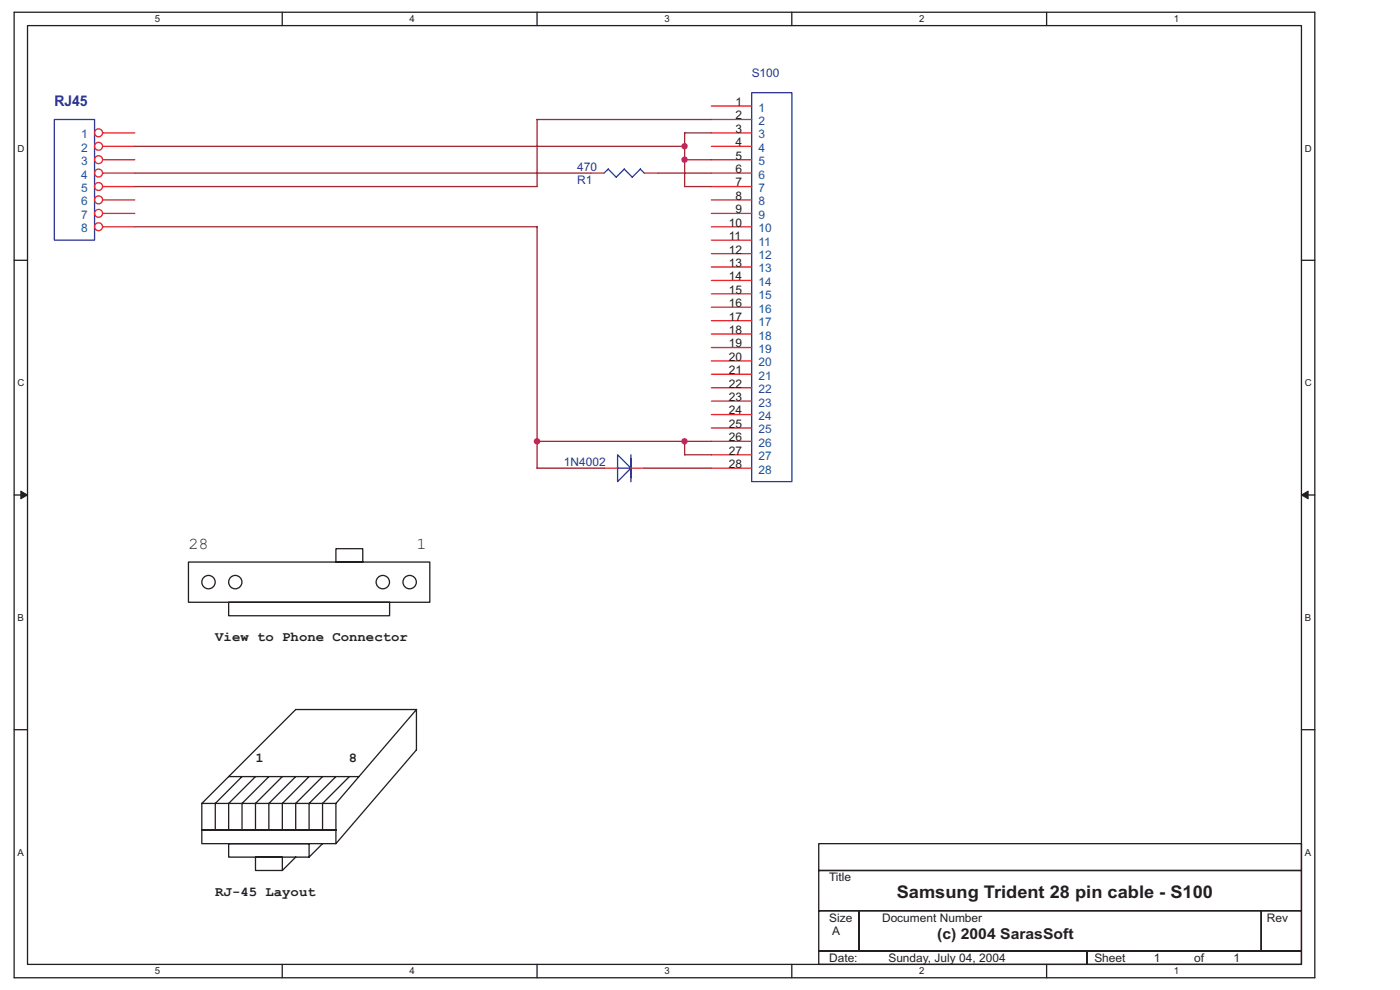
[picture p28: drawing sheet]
<svg xmlns="http://www.w3.org/2000/svg" width="297mm" height="210mm" viewBox="0 0 297 210" stroke-linecap="round" stroke-linejoin="round" font-family="sans-serif">
<defs><g id="words">
<text font-size="3.7" fill="#231f20" x="190.2" y="190.4">Samsung Trident 28 pin cable - S100</text>
<g font-size="3.5" fill="#231f20">
<text x="40" y="116.5">28</text>
<text x="88.3" y="116.5">1</text>
</g>
<text font-size="3.2" fill="#231f20" x="198.8" y="199.2">(c) 2004 SarasSoft</text>
<text font-size="3.1" fill="#2e3090" x="11.5" y="22.6">RJ45</text>
<g font-size="2.8" fill="#231f20">
<text x="45.7" y="136.1">View to Phone Connector</text>
<text x="54.2" y="161.7">1</text>
<text x="74" y="161.7">8</text>
<text x="45.7" y="190.1">RJ-45 Layout</text>
</g>
<g font-size="2.5" fill="#2e3090">
<text x="159.5" y="16.3">S100</text>
<text x="122.5" y="36.2">470</text>
<text x="122.5" y="39">R1</text>
<text x="119.6" y="98.8">1N4002</text>
</g>
<g font-size="2.5" fill="#231f20">
<text x="156" y="22.5">1</text>
<text x="156" y="25.3">2</text>
<text x="156" y="28.2">3</text>
<text x="156" y="31">4</text>
<text x="156" y="33.9">5</text>
<text x="156" y="36.7">6</text>
<text x="156" y="39.6">7</text>
<text x="156" y="42.4">8</text>
<text x="156" y="45.2">9</text>
<text x="154.6" y="48.1">10</text>
<text x="154.6" y="50.9">11</text>
<text x="154.6" y="53.8">12</text>
<text x="154.6" y="56.6">13</text>
<text x="154.6" y="59.5">14</text>
<text x="154.6" y="62.3">15</text>
<text x="154.6" y="65.1">16</text>
<text x="154.6" y="68">17</text>
<text x="154.6" y="70.8">18</text>
<text x="154.6" y="73.7">19</text>
<text x="154.6" y="76.5">20</text>
<text x="154.6" y="79.4">21</text>
<text x="154.6" y="82.2">22</text>
<text x="154.6" y="85.1">23</text>
<text x="154.6" y="87.9">24</text>
<text x="154.6" y="90.8">25</text>
<text x="154.6" y="93.6">26</text>
<text x="154.6" y="96.4">27</text>
<text x="154.6" y="99.3">28</text>
<text x="175.9" y="187">Title</text>
<text x="175.9" y="195.5">Size</text>
<text x="187.1" y="195.5">Document Number</text>
<text x="268.8" y="195.5">Rev</text>
<text x="176.5" y="198.3">A</text>
<text x="175.9" y="204">Date:</text>
<text x="188.5" y="204">Sunday, July 04, 2004</text>
<text x="232.2" y="204">Sheet</text>
<text x="244.8" y="204">1</text>
<text x="253.3" y="204">of</text>
<text x="261.7" y="204">1</text>
</g>
<g font-size="2.5" fill="#14589f">
<text x="160.9" y="23.7">1</text>
<text x="17.2" y="29.4">1</text>
<text x="160.9" y="26.5">2</text>
<text x="160.9" y="29.4">3</text>
<text x="17.2" y="32.2">2</text>
<text x="17.2" y="35">3</text>
<text x="160.9" y="32.2">4</text>
<text x="160.9" y="35">5</text>
<text x="17.2" y="37.9">4</text>
<text x="17.2" y="40.7">5</text>
<text x="160.9" y="37.9">6</text>
<text x="160.9" y="40.7">7</text>
<text x="17.2" y="43.6">6</text>
<text x="17.2" y="46.4">7</text>
<text x="160.9" y="43.6">8</text>
<text x="160.9" y="46.4">9</text>
<text x="17.2" y="49.3">8</text>
<text x="160.9" y="49.3">10</text>
<text x="160.9" y="52.1">11</text>
<text x="160.9" y="55">12</text>
<text x="160.9" y="57.8">13</text>
<text x="160.9" y="60.7">14</text>
<text x="160.9" y="63.5">15</text>
<text x="160.9" y="66.3">16</text>
<text x="160.9" y="69.2">17</text>
<text x="160.9" y="72">18</text>
<text x="160.9" y="74.9">19</text>
<text x="160.9" y="77.7">20</text>
<text x="160.9" y="80.6">21</text>
<text x="160.9" y="83.4">22</text>
<text x="160.9" y="86.2">23</text>
<text x="160.9" y="89.1">24</text>
<text x="160.9" y="91.9">25</text>
<text x="160.9" y="94.8">26</text>
<text x="160.9" y="97.6">27</text>
<text x="160.9" y="100.5">28</text>
</g>
<g font-size="2" fill="#231f20">
<text x="32.8" y="4.7">5</text>
<text x="86.9" y="4.7">4</text>
<text x="140.9" y="4.7">3</text>
<text x="195" y="4.7">2</text>
<text x="249" y="4.7">1</text>
<text x="3.7" y="32.2">D</text>
<text x="276.8" y="32.2">D</text>
<text x="3.7" y="82">C</text>
<text x="276.8" y="82">C</text>
<text x="3.7" y="131.7">B</text>
<text x="276.8" y="131.7">B</text>
<text x="3.7" y="181.5">A</text>
<text x="276.8" y="181.5">A</text>
<text x="32.8" y="206.7">5</text>
<text x="86.9" y="206.7">4</text>
<text x="140.9" y="206.7">3</text>
<text x="195" y="206.7">2</text>
<text x="249" y="206.7">1</text>
</g>
</g></defs>
<path d="M3 2.6h275.9v204.8h-275.9zM5.8 5.4h270.3v199.2h-270.3z" fill="none" stroke="#231f20" stroke-width=".28"/>
<g fill="#fff">
<path d="M32.8 2.9h1.2v2.3h-1.2z"/>
<path d="M32.8 204.8h1.2v2.3h-1.2z"/>
</g>
<path d="M59.9 2.6v2.8M59.9 204.6v2.8" fill="none" stroke="#231f20" stroke-width=".28"/>
<g fill="#fff">
<path d="M86.9 2.9h1.1v2.3h-1.1z"/>
<path d="M86.9 204.8h1.1v2.3h-1.1z"/>
</g>
<path d="M113.9 2.6v2.8M113.9 204.6v2.8" fill="none" stroke="#231f20" stroke-width=".28"/>
<g fill="#fff">
<path d="M140.9 2.9h1.2v2.3h-1.2z"/>
<path d="M140.9 204.8h1.2v2.3h-1.2z"/>
</g>
<path d="M168 2.6v2.8M168 204.6v2.8" fill="none" stroke="#231f20" stroke-width=".28"/>
<g fill="#fff">
<path d="M195 2.9h1.1v2.3h-1.1z"/>
<path d="M195 204.8h1.1v2.3h-1.1z"/>
</g>
<path d="M222 2.6v2.8M222 204.6v2.8" fill="none" stroke="#231f20" stroke-width=".28"/>
<g fill="#fff">
<path d="M249 2.9h1.2v2.3h-1.2z"/>
<path d="M249 204.8h1.2v2.3h-1.2z"/>
<path d="M3.7 30.3h1.5v2.3h-1.5z"/>
<path d="M276.8 30.3h1.5v2.3h-1.5z"/>
<path d="M3.7 80.1h1.5v2.3h-1.5z"/>
<path d="M276.8 80.1h1.5v2.3h-1.5z"/>
</g>
<path d="M3 55.2h2.8M276.1 55.2h2.8" fill="none" stroke="#231f20" stroke-width=".28"/>
<g fill="#fff">
<path d="M3.7 129.9h1.4v2.3h-1.4z"/>
<path d="M276.8 129.9h1.4v2.3h-1.4z"/>
</g>
<path d="M3 105h2.8M276.1 105h2.8" fill="none" stroke="#231f20" stroke-width=".28"/>
<g fill="#231f20" stroke="#231f20" stroke-width=".21">
<path d="M4.4 104.2l1.4 .8-1.4 .8z" fill-rule="evenodd"/>
<path d="M276.1 105l1.4-.8v1.6z" fill-rule="evenodd"/>
</g>
<g fill="#fff">
<path d="M3.7 179.7h1.4v2.3h-1.4z"/>
<path d="M276.8 179.7h1.4v2.3h-1.4z"/>
</g>
<g fill="none" stroke="#231f20" stroke-width=".28">
<path d="M40 119.2h51.2v8.6h-51.2zM71.3 116.4h5.7v2.8h-5.7zM48.5 127.8h34.2v2.8h-34.2zM3 154.8h2.8M62.7 150.5h25.7l-.1 8.6M62.8 150.5l-20 19.9M88.4 159l-17.1 20M88.4 150.5l-17.1 19.9M276.1 154.8h2.8M42.8 176.1h28.5v2.9h-28.5v-2.9h28.5zM42.8 170.4v5.7h28.5v-5.7M42.8 170.4h28.5"/>
<path d="M48.5 179h17.1v2.8h-17.1zM48.5 164.7h27.6M51.4 164.7l-5.7 5.7v5.7M54.2 164.7l-5.7 5.7v5.7M57.1 164.7l-5.8 5.7v5.7M59.9 164.7l-5.7 5.7v5.7M62.8 164.7l-5.8 5.7v5.7M65.6 164.7l-5.7 5.7v5.7M68.4 178.9l-2.8 2.9M68.4 164.7l-5.7 5.7v5.7M71.3 164.7l-5.7 5.7v5.7M74.1 164.7l-5.7 5.7v5.7"/>
<path d="M173.7 179h102.4v5.7h-102.4zM54.2 181.8h5.7v2.9h-5.7zM62.8 181.8l-2.9 2.9M173.7 184.7h102.4v8.5h-102.4zM173.7 193.2h8.5v8.5h-8.5zM182.2 193.2h85.4v8.5h-85.4zM267.6 193.2h8.5v8.5h-8.5zM173.7 201.7h56.9v2.9h-56.9zM230.6 201.7h45.5v2.9h-45.5z"/>
<circle cx="44.2" cy="123.5" r="1.42"/>
<circle cx="49.9" cy="123.5" r="1.42"/>
<circle cx="81.2" cy="123.5" r="1.42"/>
<circle cx="86.9" cy="123.5" r="1.42"/>
</g>
<path d="M159.5 19.7h8.5v82.5h-8.5zM11.5 25.4h8.6v25.5h-8.6zM135.8 35.9l.9 .8M135.9 35.8l-1.8 1.8-1.6-1.8-1.8 1.8-1.7-1.8-.8 .9M131 96.5l2.9 2.8-2.9 2.9zM131 99.3h2.9M133.9 96.5v5.7" fill="none" stroke="#2c3695" stroke-width=".28"/>
<g fill="none" stroke="#ee2028" stroke-width=".28">
<path d="M21.8 28.2h6.8M21.8 31h6.8M21.8 33.9h6.8M21.8 36.7h6.8M21.8 39.6h6.8M125.3 36.7h2.9M136.7 36.7h2.8M150.9 22.5h8.6M150.9 25.4h8.6M150.9 28.2h8.6M150.9 31h8.6M150.9 33.9h8.6"/>
<path d="M150.9 36.7h8.6M150.9 39.6h8.6M21.8 42.4h6.8M21.8 45.3h6.8M21.8 48.1h6.8M150.9 42.4h8.6M150.9 45.3h8.6M150.9 48.1h8.6M150.9 50.9h8.6M150.9 53.8h8.6M150.9 56.6h8.6M150.9 59.5h8.6"/>
<path d="M150.9 62.3h8.6M150.9 65.2h8.6M150.9 68h8.6M150.9 70.9h8.6M150.9 73.7h8.6M150.9 76.6h8.6M150.9 79.4h8.6M128.2 99.3h2.8M133.9 99.3h2.8M150.9 99.3h8.6M150.9 82.2h8.6M150.9 85.1h8.6"/>
<path d="M150.9 87.9h8.6M150.9 90.8h8.6M150.9 93.6h8.6M150.9 96.5h8.6"/>
<circle cx="20.9" cy="28.2" r=".84"/>
<circle cx="20.9" cy="31" r=".84"/>
<circle cx="20.9" cy="33.9" r=".84"/>
<circle cx="20.9" cy="39.6" r=".84"/>
<circle cx="20.9" cy="36.7" r=".84"/>
<circle cx="20.9" cy="45.3" r=".84"/>
<circle cx="20.9" cy="42.4" r=".84"/>
<circle cx="20.9" cy="48.1" r=".84"/>
</g>
<g fill="none" stroke="#a22934" stroke-width=".28">
<path d="M28.6 39.6h85.4M28.6 31h116.7M28.6 36.7h96.7M139.5 36.7h11.4M145.2 28.2h5.7M145.2 39.6h5.7M145.2 33.9h5.7M145.2 28.2v11.4M150.9 25.4l-37-.1v14.3M28.6 48.1h85.4M113.9 48.1v51.2M113.9 93.6h37"/>
<path d="M113.9 99.3h14.3M136.7 99.3h14.2M145.2 93.6v2.9h5.7"/>
</g>
<g fill="#b6218b" stroke="#b6218b" stroke-width=".28">
<circle cx="145.2" cy="31" r=".55"/>
<circle cx="113.9" cy="93.6" r=".56"/>
<circle cx="145.2" cy="93.6" r=".55"/>
<circle cx="145.2" cy="33.9" r=".56"/>
</g>
<use href="#words"/>
</svg>
